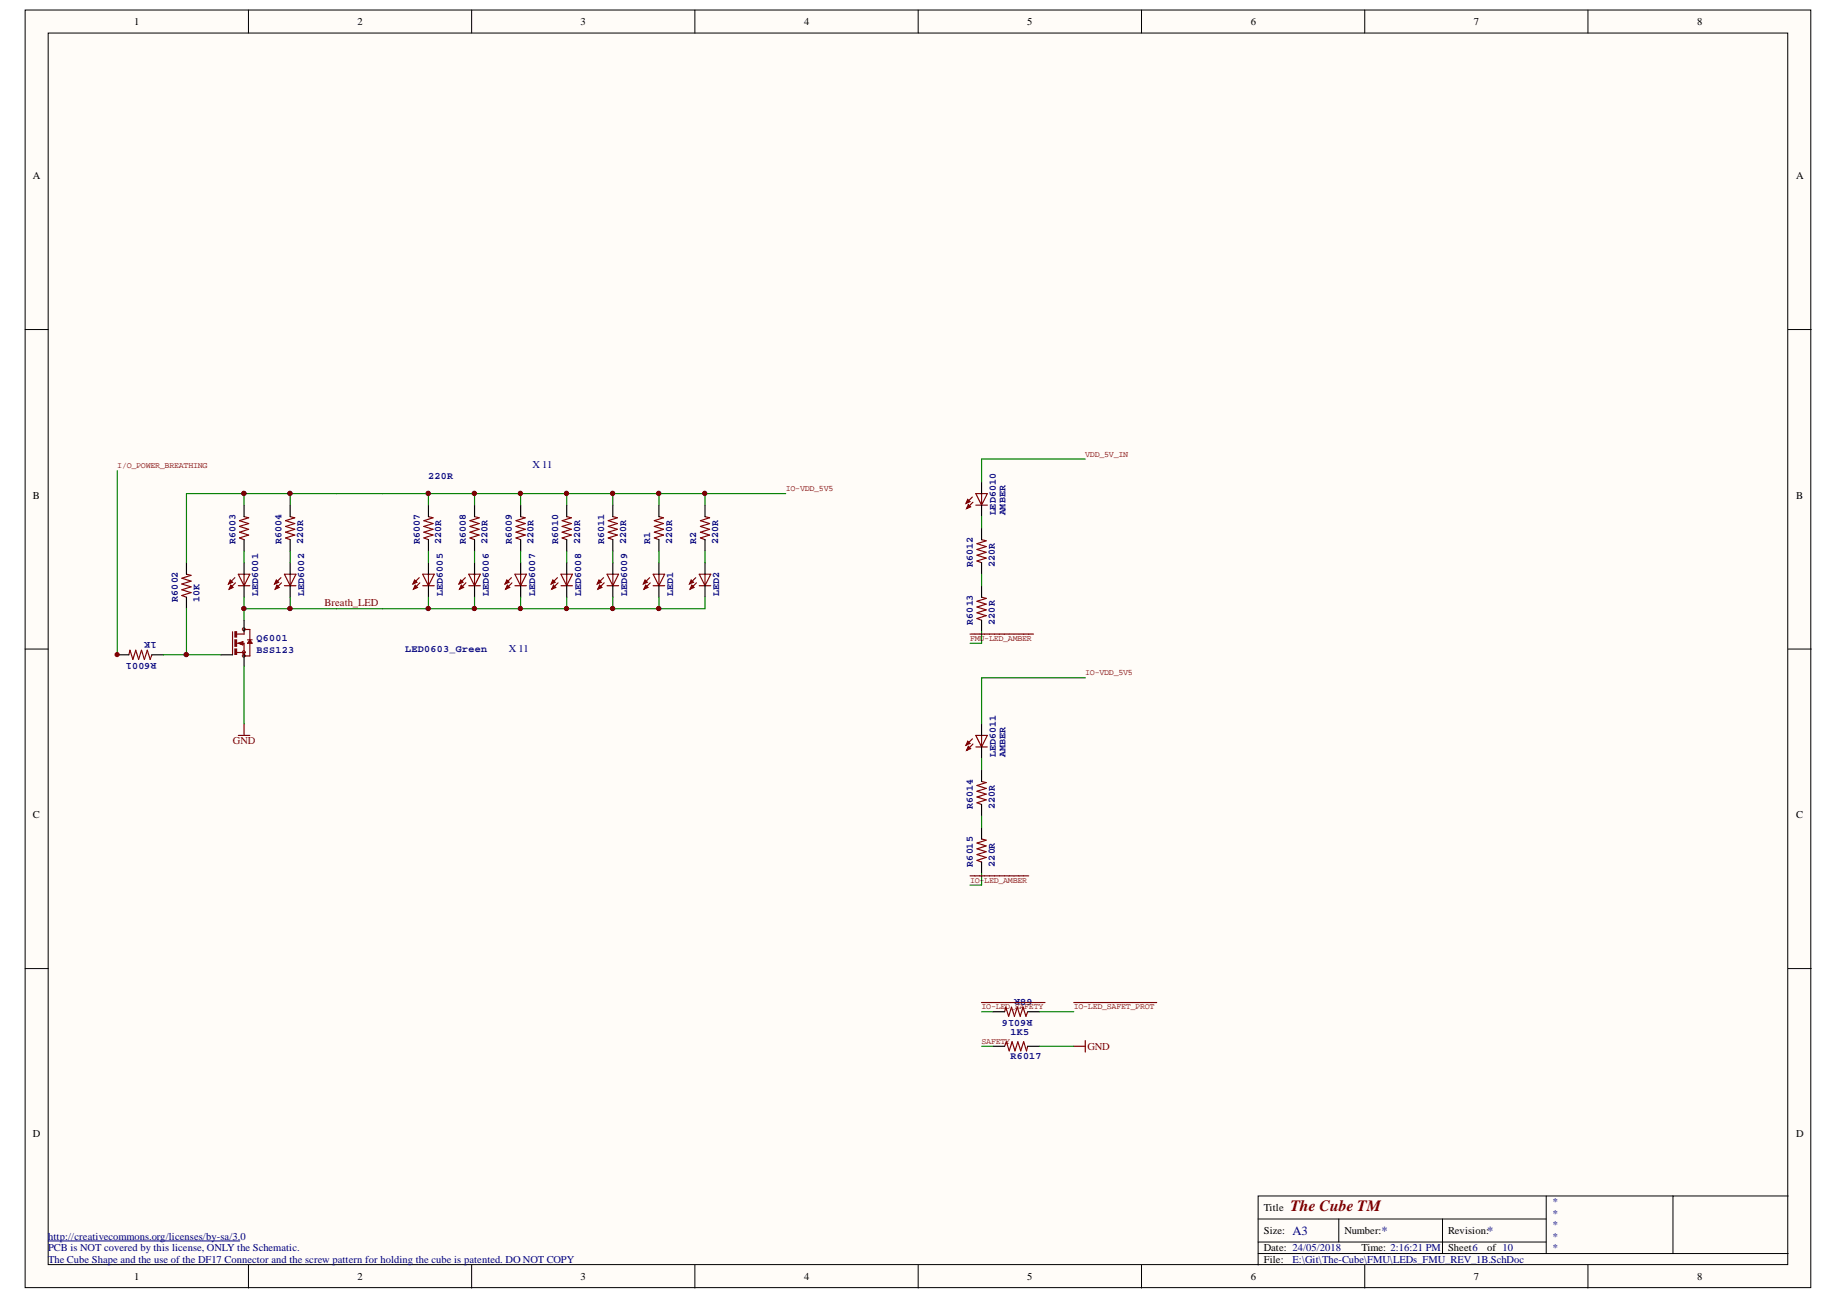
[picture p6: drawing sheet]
<svg xmlns="http://www.w3.org/2000/svg" width="297mm" height="210mm" viewBox="0 0 297 210" stroke-linecap="round" stroke-linejoin="round" font-family="sans-serif">
<defs><g id="words">
<text font-size="2.5" fill="#800000" x="208.6" y="195.7">The Cube TM</text>
<g font-size="2" fill="#000080">
<text x="208.9" y="199.5">A3</text>
<text x="223.3" y="199.5">*</text>
<text x="240.4" y="199.5">*</text>
</g>
<g font-size="1.7">
<text x="21.7" y="4.1">1</text>
<text x="57.8" y="4.1">2</text>
<text x="93.8" y="4.1">3</text>
<text x="130" y="4.1">4</text>
<text x="166" y="4.1">5</text>
<text x="202.1" y="4.1">6</text>
<text x="238.2" y="4.1">7</text>
<text x="274.3" y="4.1">8</text>
<text x="5.3" y="28.9">A</text>
<text x="290.3" y="28.9">A</text>
<text x="5.3" y="80.6">B</text>
<text x="290.3" y="80.6">B</text>
<text x="5.3" y="132.2">C</text>
<text x="290.3" y="132.2">C</text>
<text x="5.3" y="183.8">D</text>
<text x="290.3" y="183.8">D</text>
<text x="204.2" y="195.7">Title</text>
<text x="204.2" y="199.4">Size:</text>
<text x="204.2" y="202.2">Date: 24/05/2018</text>
<text x="217.3" y="199.4">Number:</text>
<text x="220.1" y="202.2">Time: 2:16:21 PM</text>
<text x="234" y="199.4">Revision:</text>
<text x="234" y="202.2">Sheet6</text>
<text x="240.4" y="202.2">of 10</text>
<text x="21.7" y="206.9">1</text>
<text x="57.8" y="206.9">2</text>
<text x="93.8" y="206.9">3</text>
<text x="130" y="206.9">4</text>
<text x="166" y="206.9">5</text>
<text x="202.1" y="206.9">6</text>
<text x="204.2" y="204.1">File:</text>
<text x="238.2" y="206.9">7</text>
<text x="274.3" y="206.9">8</text>
</g>
<g font-size="1.7" fill="#000080">
<text x="86" y="75.7">X 11</text>
<text x="82.2" y="105.4">X 11</text>
<text x="250.9" y="194.8">*</text>
<text x="250.9" y="196.6">*</text>
<text x="7.8" y="200.4">http://creativecommons.org/licenses/by-sa/3.0</text>
<text x="7.8" y="202.2">PCB is NOT covered by this license, ONLY the Schematic.</text>
<text x="250.9" y="198.5">*</text>
<text x="250.9" y="200.4">*</text>
<text x="250.9" y="202.2">*</text>
<text x="7.8" y="204.1">The Cube Shape and the use of the DF17 Connector and the screw pattern for holding the cube is patented. DO NOT COPY</text>
<text x="208.9" y="204.1">E:\Git\The-Cube\FMU\LEDs_FMU_REV_1B.SchDoc</text>
</g>
<g font-size="1.7" fill="#800000">
<text x="52.5" y="98">Breath_LED</text>
<text x="37.6" y="120.3">GND</text>
<text x="175.7" y="169.7">GND</text>
</g>
<g font-size="1.6" fill="#000080">
<text x="69.2" y="77.4">220R</text>
<text x="160.9" y="83.3" transform="rotate(-90 160.9 83.3)">LED6010</text>
<text x="162.5" y="83.3" transform="rotate(-90 162.5 83.3)">AMBER</text>
<text x="38.1" y="87.9" transform="rotate(-90 38.1 87.9)">R6003</text>
<text x="45.5" y="87.9" transform="rotate(-90 45.5 87.9)">R6004</text>
<text x="49" y="87.9" transform="rotate(-90 49 87.9)">220R</text>
<text x="67.9" y="87.9" transform="rotate(-90 67.9 87.9)">R6007</text>
<text x="71.3" y="87.9" transform="rotate(-90 71.3 87.9)">220R</text>
<text x="75.3" y="87.9" transform="rotate(-90 75.3 87.9)">R6008</text>
<text x="78.8" y="87.9" transform="rotate(-90 78.8 87.9)">220R</text>
<text x="82.7" y="87.9" transform="rotate(-90 82.7 87.9)">R6009</text>
<text x="86.2" y="87.9" transform="rotate(-90 86.2 87.9)">220R</text>
<text x="90.2" y="87.9" transform="rotate(-90 90.2 87.9)">R6010</text>
<text x="93.7" y="87.9" transform="rotate(-90 93.7 87.9)">220R</text>
<text x="97.6" y="87.9" transform="rotate(-90 97.6 87.9)">R6011</text>
<text x="101.2" y="87.9" transform="rotate(-90 101.2 87.9)">220R</text>
<text x="105.1" y="87.9" transform="rotate(-90 105.1 87.9)">R1</text>
<text x="108.6" y="87.9" transform="rotate(-90 108.6 87.9)">220R</text>
<text x="112.5" y="87.9" transform="rotate(-90 112.5 87.9)">R2</text>
<text x="116.1" y="87.9" transform="rotate(-90 116.1 87.9)">220R</text>
<text x="157.2" y="91.6" transform="rotate(-90 157.2 91.6)">R6012</text>
<text x="160.7" y="91.6" transform="rotate(-90 160.7 91.6)">220R</text>
<text x="28.8" y="97.2" transform="rotate(-90 28.8 97.2)">R6002</text>
<text x="32.2" y="97.2" transform="rotate(-90 32.2 97.2)">10K</text>
<text x="41.7" y="96.3" transform="rotate(-90 41.7 96.3)">LED6001</text>
<text x="49.2" y="96.3" transform="rotate(-90 49.2 96.3)">LED6002</text>
<text x="71.6" y="96.3" transform="rotate(-90 71.6 96.3)">LED6005</text>
<text x="79" y="96.3" transform="rotate(-90 79 96.3)">LED6006</text>
<text x="86.5" y="96.3" transform="rotate(-90 86.5 96.3)">LED6007</text>
<text x="93.9" y="96.3" transform="rotate(-90 93.9 96.3)">LED6008</text>
<text x="101.4" y="96.3" transform="rotate(-90 101.4 96.3)">LED6009</text>
<text x="108.8" y="96.3" transform="rotate(-90 108.8 96.3)">LED1</text>
<text x="116.2" y="96.3" transform="rotate(-90 116.2 96.3)">LED2</text>
<text x="157.2" y="100.9" transform="rotate(-90 157.2 100.9)">R6013</text>
<text x="160.7" y="100.9" transform="rotate(-90 160.7 100.9)">220R</text>
<text x="25.3" y="107.2" transform="rotate(-180 25.3 107.2)">R6001</text>
<text x="25.3" y="103.7" transform="rotate(-180 25.3 103.7)">1K</text>
<text x="41.5" y="103.6">Q6001</text>
<text x="41.5" y="105.5">BSS123</text>
<text x="65.5" y="105.3">LED0603_Green</text>
<text x="160.9" y="122.3" transform="rotate(-90 160.9 122.3)">LED6011</text>
<text x="162.5" y="122.3" transform="rotate(-90 162.5 122.3)">AMBER</text>
<text x="157.2" y="130.7" transform="rotate(-90 157.2 130.7)">R6014</text>
<text x="160.7" y="130.7" transform="rotate(-90 160.7 130.7)">220R</text>
<text x="157.2" y="140.1" transform="rotate(-90 157.2 140.1)">R6015</text>
<text x="160.7" y="140.1" transform="rotate(-90 160.7 140.1)">220R</text>
<text x="166.8" y="161.4" transform="rotate(-180 166.8 161.4)">68R</text>
<text x="163.3" y="167.3">1K5</text>
<text x="166.8" y="164.9" transform="rotate(-180 166.8 164.9)">R6016</text>
<text x="163.3" y="171.2">R6017</text>
</g>
<g font-size="1.4" fill="#800000">
<text x="19" y="75.7">I/O_POWER_BREATHING</text>
<text x="175.4" y="73.8">VDD_5V_IN</text>
<text x="127" y="79.4">IO-VDD_5V5</text>
<text x="156.8" y="103.6">FMU-LED_AMBER</text>
<text x="175.4" y="109.1">IO-VDD_5V5</text>
<text x="156.8" y="142.6">IO-LED_AMBER</text>
<text x="158.6" y="163.1">IO-LED_SAFETY</text>
<text x="173.5" y="163.1">IO-LED_SAFET_PROT</text>
<text x="158.6" y="168.7">SAFETY</text>
</g>
</g></defs>
<g fill="#fffcf8" stroke="#000" stroke-width=".16">
<path d="M4.1 1.6h288.5v206.5h-288.5z"/>
<path d="M7.8 5.3h281.1v199h-281.1z"/>
</g>
<g fill="none" stroke="#000" stroke-width=".16">
<path d="M40.2 1.6v3.7M76.2 1.6v3.7M112.3 1.6v3.7M148.4 1.6v3.7M184.5 1.6v3.7M220.6 1.6v3.7M256.6 1.6v3.7M4.1 53.2h3.7M289 53.2h3.7M4.1 104.9h3.7M289 104.9h3.7M4.1 156.5h3.7"/>
<path d="M289 156.5h3.7M203.3 197h46.6M216.4 197v3.7M233.1 197v5.6M249.9 193.3v9.3M270.4 193.3h-67.1v11.1M289 193.3h-18.6v9.3M40.2 204.4v3.7M76.2 204.4v3.7M112.3 204.4v3.7M148.4 204.4v3.7M184.5 204.4v3.7"/>
<path d="M203.3 202.6h85.7M203.3 200.7h46.6M220.6 204.4v3.7M256.6 204.4v3.7"/>
</g>
<g fill="#000080" stroke="#000080" stroke-width=".16">
<circle cx="30.1" cy="105.8" r=".34"/>
<circle cx="39.4" cy="98.3" r=".34"/>
<circle cx="39.4" cy="79.7" r=".34"/>
<circle cx="46.9" cy="98.3" r=".34"/>
<circle cx="46.9" cy="79.7" r=".34"/>
<circle cx="69.2" cy="98.3" r=".34"/>
<circle cx="69.2" cy="79.7" r=".34"/>
<circle cx="76.7" cy="98.3" r=".34"/>
<circle cx="76.7" cy="79.7" r=".34"/>
<circle cx="84.1" cy="98.3" r=".33"/>
<circle cx="84.1" cy="79.7" r=".33"/>
<circle cx="91.5" cy="98.3" r=".33"/>
<circle cx="91.5" cy="79.7" r=".33"/>
<circle cx="99" cy="98.3" r=".34"/>
<circle cx="99" cy="79.7" r=".34"/>
<circle cx="106.4" cy="98.3" r=".34"/>
<circle cx="106.4" cy="79.7" r=".34"/>
<circle cx="113.9" cy="79.7" r=".33"/>
</g>
<path d="M157.1 119.4l-1 1M157.7 118.8h1.9l-1 1.9zM158.6 118.8v1.9M157.2 120.2l-1 1.1M157.7 120.7h1.9" fill="none" stroke="#800000" stroke-width=".19"/>
<path d="M156.4 119.8l.4 .3-.7 .3z" fill="#800000"/>
<path d="M156.4 119.8l.4 .3-.7 .3z" fill="none" stroke="#800000" stroke-width=".19"/>
<path d="M156.5 120.6l.4 .4-.7 .3z" fill="#800000"/>
<path d="M157.7 79.8h1.9l-1 1.8zM158.6 79.8v1.8M157.1 80.3l-1 1M157.2 81.2l-1 1M157.7 81.6h1.9M158.6 96.5l.8 .2-1.5 .5 1.5 .4-1.5 .5 1.5 .5-1.5 .4 1.5 .5-1.5 .4 .7 .3M156.5 120.6l.4 .4-.7 .3zM158.6 135.6l.8 .2-1.5 .4 1.5 .5-1.5 .5 1.5 .4-1.5 .5 1.5 .5-1.5 .4 .7 .3M162.4 169.1l.2-.8 .5 1.5 .5-1.5 .4 1.5 .5-1.5 .5 1.5 .4-1.5 .5 1.5 .2-.7M162.4 163.5l.1-.8 .5 1.5 .5-1.5 .4 1.5 .5-1.5 .5 1.5 .4-1.5 .5 1.5 .3-.7" fill="none" stroke="#800000" stroke-width=".19"/>
<path d="M158.6 94.6v1.9M158.6 100.2v1.9M158.6 117v1.8M158.6 120.7v1.9M158.6 133.7v1.9M158.6 139.3v1.9M160.5 169.1h1.9M160.5 163.5h1.9M166.1 169.1h1.8M166.1 163.5h1.8" fill="none" stroke="#000" stroke-width=".19"/>
<path d="M156.4 80.7l.4 .4-.7 .2z" fill="#800000"/>
<path d="M156.4 80.7l.4 .4-.7 .2z" fill="none" stroke="#800000" stroke-width=".19"/>
<path d="M156.5 81.5l.4 .4-.7 .3z" fill="#800000"/>
<path d="M38 93.3l-1.1 1.1M38 94.2l-1 1M38.5 92.8h1.9l-1 1.8zM38.5 94.6h1.9M39.4 83.5l.8 .2-1.5 .4 1.5 .5-1.5 .5 1.5 .4-1.5 .5 1.5 .5-1.5 .4 .7 .3M39.4 92.8v1.8M156.5 81.5l.4 .4-.7 .3zM158.6 87.2l.8 .2-1.5 .5 1.5 .4-1.5 .5 1.5 .5-1.5 .4 1.5 .5-1.5 .4 .7 .3M158.6 126.3l.8 .2-1.5 .4 1.5 .5-1.5 .5 1.5 .4-1.5 .5 1.5 .5-1.5 .4 .7 .3" fill="none" stroke="#800000" stroke-width=".19"/>
<path d="M158.6 77.9v1.9M39.4 81.6v1.9M39.4 87.2v1.9M158.6 81.6v1.9M158.6 85.3v1.9M158.6 90.9v1.9M158.6 124.4v1.9M158.6 130v1.9" fill="none" stroke="#000" stroke-width=".19"/>
<path d="M37.2 93.7l.4 .4-.7 .3z" fill="#800000"/>
<path d="M37.2 93.7l.4 .4-.7 .3z" fill="none" stroke="#800000" stroke-width=".19"/>
<path d="M37.3 94.6l.4 .3-.7 .3z" fill="#800000"/>
<g fill="none" stroke="#800000" stroke-width=".19">
<path d="M30.1 92.8l.8 .2-1.5 .4 1.5 .5-1.5 .5 1.5 .4-1.5 .5 1.5 .5-1.5 .4 .7 .3M37.3 94.6l.4 .3-.7 .3zM45.4 93.3l-1 1.1M45.5 94.2l-1 1M46 92.8h1.8l-.9 1.8zM46 94.6h1.8M46.9 83.5l.7 .2-1.5 .4 1.5 .5-1.5 .5 1.5 .4-1.5 .5 1.5 .5-1.5 .4 .8 .3M46.9 92.8v1.8M20.8 105.8l.2-.7 .5 1.5 .4-1.5 .5 1.5 .5-1.5 .4 1.5 .5-1.5 .5 1.5 .2-.8M37.6 102.1v3.7M38.3 105.4h1.1M38.5 103.9l.8-.2v.5z"/>
<path d="M38.7 103.9l.5 .2v-.3l-.4 .1M39.4 101.7h1v4.3h-1v-2.1h-1.1M39.4 102.1v.4h-1.1M40 103.4h.7M40.4 103.4l.3 .5h-.7zM40.4 103.6l.2 .3h-.4z"/>
</g>
<path d="M30.1 90.9v1.9M30.1 96.5v1.9M39.4 90.9v1.9M39.4 94.6v1.9M46.9 81.6v1.9M46.9 87.2v1.9M19 105.8h1.8M24.5 105.8h1.9M35.7 105.8h1.9M39.4 100.2v1.9M39.4 105.8v1.9" fill="none" stroke="#000" stroke-width=".19"/>
<g fill="#800000" stroke="#800000" stroke-width=".19">
<path d="M38 102.1h.2v.8h-.2z"/>
<path d="M38 104.9h.2v.8h-.2z"/>
<path d="M38 103.4h.2v1h-.2z"/>
</g>
<g fill="none" stroke="#800000" stroke-width=".16">
<circle cx="39.4" cy="106" r=".24"/>
<circle cx="39.4" cy="105.4" r=".24"/>
<circle cx="39.4" cy="101.7" r=".24"/>
</g>
<path d="M44.7 93.7l.3 .4-.6 .3z" fill="#800000"/>
<path d="M44.7 93.7l.3 .4-.6 .3z" fill="none" stroke="#800000" stroke-width=".19"/>
<path d="M44.8 94.6l.3 .3-.6 .3z" fill="#800000"/>
<path d="M44.8 94.6l.3 .3-.6 .3zM67.8 93.3l-1.1 1.1M67.8 94.2l-1 1M68.3 92.8h1.9l-1 1.8zM68.3 94.6h1.9M69.2 83.5l.8 .2-1.5 .4 1.5 .5-1.5 .5 1.5 .4-1.5 .5 1.5 .5-1.5 .4 .7 .3M69.2 92.8v1.8" fill="none" stroke="#800000" stroke-width=".19"/>
<path d="M46.9 90.9v1.9M46.9 94.6v1.9M69.2 81.6v1.9M69.2 87.2v1.9" fill="none" stroke="#000" stroke-width=".19"/>
<path d="M67 93.7l.4 .4-.7 .3z" fill="#800000"/>
<path d="M67 93.7l.4 .4-.7 .3z" fill="none" stroke="#800000" stroke-width=".19"/>
<path d="M67.1 94.6l.4 .3-.7 .3z" fill="#800000"/>
<path d="M67.1 94.6l.4 .3-.7 .3zM75.2 93.3l-1 1.1M75.3 94.2l-1 1M75.8 92.8h1.8l-.9 1.8zM75.8 94.6h1.8M76.7 83.5l.7 .2-1.5 .4 1.5 .5-1.5 .5 1.5 .4-1.5 .5 1.5 .5-1.5 .4 .8 .3M76.7 92.8v1.8" fill="none" stroke="#800000" stroke-width=".19"/>
<path d="M69.2 90.9v1.9M69.2 94.6v1.9M76.7 81.6v1.9M76.7 87.2v1.9" fill="none" stroke="#000" stroke-width=".19"/>
<path d="M74.5 93.7l.3 .4-.6 .3z" fill="#800000"/>
<path d="M74.5 93.7l.3 .4-.6 .3z" fill="none" stroke="#800000" stroke-width=".19"/>
<path d="M74.5 94.6l.4 .3-.6 .3z" fill="#800000"/>
<path d="M74.5 94.6l.4 .3-.6 .3zM82.6 93.3l-1 1.1M82.7 94.2l-1 1M83.2 92.8h1.9l-1 1.8zM83.2 94.6h1.9M84.1 83.5l.8 .2-1.5 .4 1.5 .5-1.5 .5 1.5 .4-1.5 .5 1.5 .5-1.5 .4 .7 .3M84.1 92.8v1.8" fill="none" stroke="#800000" stroke-width=".19"/>
<path d="M76.7 90.9v1.9M76.7 94.6v1.9M84.1 81.6v1.9M84.1 87.2v1.9" fill="none" stroke="#000" stroke-width=".19"/>
<path d="M81.9 93.7l.4 .4-.7 .3z" fill="#800000"/>
<path d="M81.9 93.7l.4 .4-.7 .3z" fill="none" stroke="#800000" stroke-width=".19"/>
<path d="M82 94.6l.4 .3-.7 .3z" fill="#800000"/>
<path d="M82 94.6l.4 .3-.7 .3zM90.1 93.3l-1 1.1M90.2 94.2l-1 1M90.7 92.8h1.8l-.9 1.8zM90.7 94.6h1.8M91.6 83.5l.7 .2-1.5 .4 1.5 .5-1.5 .5 1.5 .4-1.5 .5 1.5 .5-1.5 .4 .8 .3M91.6 92.8v1.8" fill="none" stroke="#800000" stroke-width=".19"/>
<path d="M84.1 90.9v1.9M84.1 94.6v1.9M91.6 81.6v1.9M91.6 87.2v1.9" fill="none" stroke="#000" stroke-width=".19"/>
<path d="M89.4 93.7l.3 .4-.6 .3z" fill="#800000"/>
<path d="M89.4 93.7l.3 .4-.6 .3z" fill="none" stroke="#800000" stroke-width=".19"/>
<path d="M89.4 94.6l.4 .3-.6 .3z" fill="#800000"/>
<path d="M89.4 94.6l.4 .3-.6 .3zM97.5 93.3l-1 1.1M97.6 94.2l-1 1M98.1 92.8h1.9l-1 1.8zM98.1 94.6h1.9M99 83.5l.8 .2-1.5 .4 1.5 .5-1.5 .5 1.5 .4-1.5 .5 1.5 .5-1.5 .4 .7 .3M99 92.8v1.8" fill="none" stroke="#800000" stroke-width=".19"/>
<path d="M91.6 90.9v1.9M91.6 94.6v1.9M99 81.6v1.9M99 87.2v1.9" fill="none" stroke="#000" stroke-width=".19"/>
<path d="M96.8 93.7l.4 .4-.7 .3z" fill="#800000"/>
<path d="M96.8 93.7l.4 .4-.7 .3z" fill="none" stroke="#800000" stroke-width=".19"/>
<path d="M96.9 94.6l.4 .3-.7 .3z" fill="#800000"/>
<path d="M96.9 94.6l.4 .3-.7 .3zM105 93.3l-1 1.1M105.1 94.2l-1 1M105.6 92.8h1.8l-.9 1.8zM105.6 94.6h1.8M106.5 83.5l.7 .2-1.5 .4 1.5 .5-1.5 .5 1.5 .4-1.5 .5 1.5 .5-1.5 .4 .8 .3M106.5 92.8v1.8" fill="none" stroke="#800000" stroke-width=".19"/>
<path d="M99 90.9v1.9M99 94.6v1.9M106.5 81.6v1.9M106.5 87.2v1.9" fill="none" stroke="#000" stroke-width=".19"/>
<path d="M104.3 93.7l.3 .4-.6 .3z" fill="#800000"/>
<path d="M104.3 93.7l.3 .4-.6 .3z" fill="none" stroke="#800000" stroke-width=".19"/>
<path d="M104.3 94.6l.4 .3-.6 .3z" fill="#800000"/>
<path d="M104.3 94.6l.4 .3-.6 .3zM112.4 93.3l-1 1.1M112.5 94.2l-1 1M113 92.8h1.9l-1 1.8zM113 94.6h1.9M113.9 83.5l.8 .2-1.5 .4 1.5 .5-1.5 .5 1.5 .4-1.5 .5 1.5 .5-1.5 .4 .7 .3M113.9 92.8v1.8" fill="none" stroke="#800000" stroke-width=".19"/>
<path d="M106.5 90.9v1.9M106.5 94.6v1.9M113.9 81.6v1.9M113.9 87.2v1.9" fill="none" stroke="#000" stroke-width=".19"/>
<path d="M111.7 93.7l.4 .4-.7 .3z" fill="#800000"/>
<path d="M111.7 93.7l.4 .4-.7 .3z" fill="none" stroke="#800000" stroke-width=".19"/>
<path d="M111.8 94.6l.4 .3-.7 .3z" fill="#800000"/>
<path d="M111.8 94.6l.4 .3-.7 .3zM38.5 118.8h1.9M39.4 117v1.8M156.8 102.5h10.2M156.8 141.5h9.4M158.6 162h10.3M173.5 169.1h1.9M173.5 162h13.4M175.4 168.1v1.9" fill="none" stroke="#800000" stroke-width=".19"/>
<path d="M113.9 90.9v1.9M113.9 94.6v1.9" fill="none" stroke="#000" stroke-width=".19"/>
<g fill="none" stroke="#008000" stroke-width=".19">
<path d="M19 76v29.8M39.4 79.8v1.8M46.9 79.8v1.8M69.2 79.8v1.8M76.7 79.8v1.8M84.1 79.8v1.8M91.6 79.8v1.8M99 79.8v1.8M106.5 79.8v1.8M113.9 79.8v1.8M127 79.8h-96.9v11.1M175.4 74.2h-16.8v3.7"/>
<path d="M30.1 98.4v7.4M39.4 89.1v1.8M39.4 96.5v3.7M46.9 89.1v1.8M46.9 96.5v1.9M69.2 89.1v1.8M69.2 96.5v1.9M76.7 89.1v1.8M76.7 96.5v1.9M84.1 89.1v1.8M84.1 96.5v1.9M91.6 89.1v1.8"/>
<path d="M91.6 96.5v1.9M99 89.1v1.8M99 96.5v1.9M106.5 89.1v1.8M106.5 96.5v1.9M113.9 89.1v1.8M113.9 96.5v1.9h-74.5M158.6 83.5v1.8M158.6 92.8v1.8M26.4 105.8h9.3M39.4 107.7v9.3M158.6 102.1v1.8h-1.8"/>
<path d="M175.4 109.5h-16.8v7.5M158.6 122.6v1.8M158.6 131.9v1.8M158.6 141.2v1.8h-1.8M158.6 169.1h1.9M158.6 163.5h1.9M167.9 169.1h5.6M167.9 163.5h5.6"/>
</g>
<g fill="#800000" stroke="#800000" stroke-width=".16">
<circle cx="39.4" cy="79.7" r=".34"/>
<circle cx="46.9" cy="79.7" r=".34"/>
<circle cx="69.2" cy="79.7" r=".34"/>
<circle cx="76.7" cy="79.7" r=".34"/>
<circle cx="84.1" cy="79.7" r=".33"/>
<circle cx="91.5" cy="79.7" r=".33"/>
<circle cx="99" cy="79.7" r=".34"/>
<circle cx="106.4" cy="79.7" r=".34"/>
<circle cx="113.9" cy="79.7" r=".33"/>
<circle cx="18.9" cy="105.8" r=".34"/>
<circle cx="30.1" cy="105.8" r=".34"/>
<circle cx="46.9" cy="98.3" r=".34"/>
<circle cx="39.4" cy="98.3" r=".34"/>
<circle cx="69.2" cy="98.3" r=".34"/>
<circle cx="76.7" cy="98.3" r=".34"/>
<circle cx="91.5" cy="98.3" r=".33"/>
<circle cx="84.1" cy="98.3" r=".33"/>
<circle cx="106.4" cy="98.3" r=".34"/>
<circle cx="99" cy="98.3" r=".34"/>
</g>
<path d="M7.8 200.5h31" fill="none" stroke="#000080" stroke-width=".16"/>
<use href="#words"/>
</svg>
